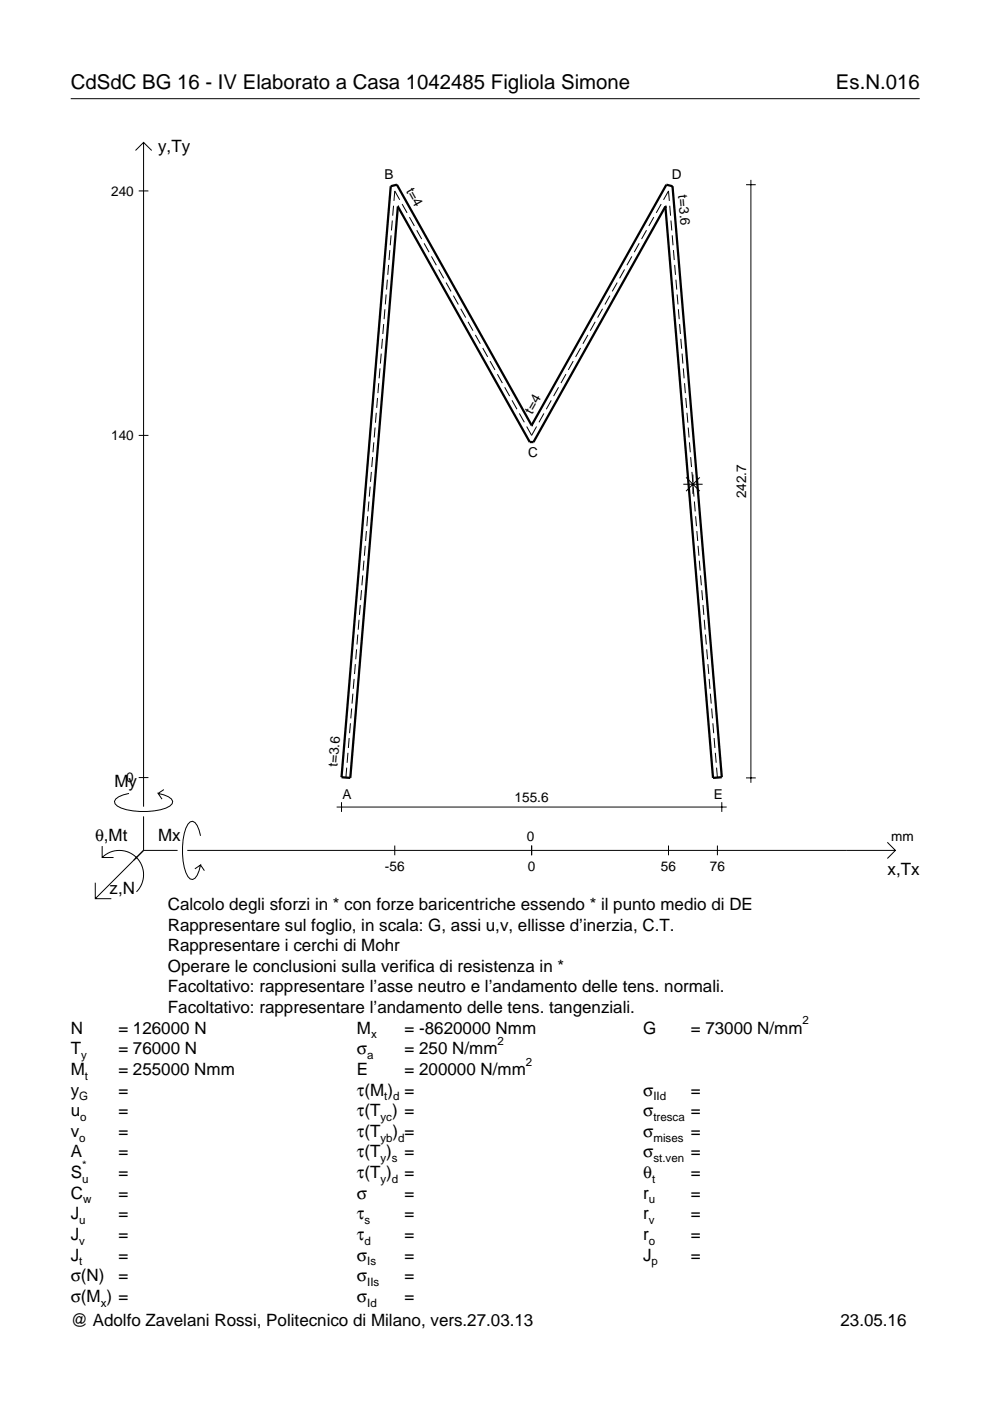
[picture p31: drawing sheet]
<svg xmlns="http://www.w3.org/2000/svg" width="210mm" height="297mm" viewBox="0 0 210 297" stroke-linecap="round" stroke-linejoin="round" font-family="sans-serif">
<defs><g id="words">
<g font-size="4.3">
<text x="15" y="18.9">CdSdC BG 16 - IV Elaborato a Casa 1042485 Figliola Simone</text>
<text x="177.2" y="18.9">Es.N.016</text>
</g>
<g font-size="3.6">
<text x="33.5" y="32.3">y,Ty</text>
<text x="24.3" y="166.9">My</text>
<text x="20.1" y="178.2">θ,Mt</text>
<text x="33.5" y="178.2">Mx</text>
<text x="188.2" y="185.5">x,Tx</text>
<text x="23.2" y="189.6">z,N</text>
<text x="35.6" y="192.9">Calcolo degli sforzi in * con forze baricentriche essendo * il punto medio di DE</text>
<text x="35.6" y="197.3">Rappresentare sul foglio, in scala: G, assi u,v, ellisse d’inerzia, C.T.</text>
<text x="35.6" y="201.7">Rappresentare i cerchi di Mohr</text>
<text x="35.6" y="206">Operare le conclusioni sulla verifica di resistenza in *</text>
<text x="35.6" y="210.4">Facoltativo: rappresentare l’asse neutro e l’andamento delle tens. normali.</text>
<text x="35.6" y="214.8">Facoltativo: rappresentare l’andamento delle tens. tangenziali.</text>
<text x="15" y="219.2">N</text>
<text x="25.1" y="219.2">= 126000 N</text>
<text x="75.7" y="219.2">M</text>
<text x="85.8" y="219.2">= -8620000 Nmm</text>
<text x="136.4" y="219.2">G</text>
<text x="146.5" y="219.2">= 73000 N/mm</text>
<text x="15" y="227.9">M</text>
<text x="15" y="223.5">T</text>
<text x="25.1" y="223.5">= 76000 N</text>
<text x="25.1" y="227.9">= 255000 Nmm</text>
<text x="75.7" y="223.5">σ</text>
<text x="75.7" y="227.9">E</text>
<text x="85.8" y="223.5">= 250 N/mm</text>
<text x="85.8" y="227.9">= 200000 N/mm</text>
<text x="15" y="232.3">y</text>
<text x="25.1" y="232.3">=</text>
<text x="75.7" y="232.3">τ(M ) =</text>
<text x="136.4" y="232.3">σ</text>
<text x="146.5" y="232.3">=</text>
<text x="15" y="236.7">u</text>
<text x="25.1" y="236.7">=</text>
<text x="75.7" y="236.7">τ(T ) =</text>
<text x="136.4" y="236.7">σ</text>
<text x="146.5" y="236.7">=</text>
<text x="15" y="241">v</text>
<text x="15" y="245.4">A</text>
<text x="25.1" y="241">=</text>
<text x="25.1" y="245.4">=</text>
<text x="75.7" y="245.4">τ(T )</text>
<text x="75.7" y="241">τ(T</text>
<text x="83.3" y="241">) =</text>
<text x="85.8" y="245.4">=</text>
<text x="136.4" y="241">σ</text>
<text x="136.4" y="245.4">σ</text>
<text x="146.5" y="241">=</text>
<text x="146.5" y="245.4">=</text>
<text x="15" y="249.8">S</text>
<text x="25.1" y="249.8">=</text>
<text x="75.7" y="249.8">τ(T )</text>
<text x="85.8" y="249.8">=</text>
<text x="136.4" y="249.8">θ</text>
<text x="146.5" y="249.8">=</text>
<text x="15" y="254.2">C</text>
<text x="25.1" y="254.2">=</text>
<text x="75.7" y="254.2">σ</text>
<text x="85.8" y="254.2">=</text>
<text x="136.4" y="254.2">r</text>
<text x="146.5" y="254.2">=</text>
<text x="15" y="258.5">J</text>
<text x="15" y="262.9">J</text>
<text x="25.1" y="258.5">=</text>
<text x="25.1" y="262.9">=</text>
<text x="75.7" y="258.5">τ</text>
<text x="75.7" y="262.9">τ</text>
<text x="85.8" y="258.5">=</text>
<text x="85.8" y="262.9">=</text>
<text x="136.4" y="258.5">r</text>
<text x="136.4" y="262.9">r</text>
<text x="146.5" y="258.5">=</text>
<text x="146.5" y="262.9">=</text>
<text x="15" y="267.3">J</text>
<text x="25.1" y="267.3">=</text>
<text x="75.7" y="267.3">σ</text>
<text x="85.8" y="267.3">=</text>
<text x="136.4" y="267.3">J</text>
<text x="146.5" y="267.3">=</text>
<text x="15" y="271.7">σ(N)</text>
<text x="25.1" y="271.7">=</text>
<text x="75.7" y="271.7">σ</text>
<text x="85.8" y="271.7">=</text>
<text x="15" y="281.2">@ Adolfo Zavelani Rossi, Politecnico di Milano, vers.27.03.13</text>
<text x="15" y="276">σ(M ) =</text>
<text x="75.7" y="276">σ</text>
<text x="85.8" y="276">=</text>
<text x="178.2" y="281.2">23.05.16</text>
</g>
<g font-size="2.9">
<text x="23.6" y="41.5">240</text>
<text x="81.5" y="37.9">B</text>
<text x="86" y="40.5" transform="rotate(61 86 40.5)">t=4</text>
<text x="142.4" y="37.9">D</text>
<text x="143.8" y="41.4" transform="rotate(85 143.8 41.4)">t=3.6</text>
<text x="112.8" y="87.9" transform="rotate(-61 112.8 87.9)">t=4</text>
<text x="23.6" y="93.3">140</text>
<text x="112" y="97">C</text>
<text x="158.2" y="105.7" transform="rotate(-90 158.2 105.7)">242.7</text>
<text x="26.8" y="165.9">0</text>
<text x="71.5" y="162.6" transform="rotate(-85 71.5 162.6)">t=3.6</text>
<text x="72.6" y="169.4">A</text>
<text x="109.1" y="170.1">155.6</text>
<text x="151.4" y="169.4">E</text>
<text x="111.7" y="178.2">0</text>
<text x="189" y="178.2">mm</text>
<text x="81.6" y="184.7">-56</text>
<text x="111.9" y="184.7">0</text>
<text x="140.1" y="184.7">56</text>
<text x="150.5" y="184.7">76</text>
</g>
<g font-size="2.4">
<text x="78.7" y="220.2">x</text>
<text x="105.5" y="221.5">2</text>
<text x="170.2" y="217.2">2</text>
<text x="17.2" y="224.5">y</text>
<text x="77.9" y="224.5">a</text>
<text x="111.5" y="225.9">2</text>
<text x="16.8" y="233.3">G</text>
<text x="18" y="228.9">t</text>
<text x="81.5" y="233.3">t d</text>
<text x="138.5" y="233.3">IId</text>
<text x="17" y="237.7">o</text>
<text x="80.7" y="237.7">yc</text>
<text x="138.5" y="237.7">tresca</text>
<text x="16.8" y="242">o</text>
<text x="80.7" y="242">yb d</text>
<text x="138.5" y="242">mises</text>
<text x="17.4" y="250.8">u</text>
<text x="17.4" y="247.8">*</text>
<text x="80.7" y="246.4">y s</text>
<text x="80.7" y="250.8">y d</text>
<text x="138.2" y="250.8">t</text>
<text x="138.5" y="246.4">st.ven</text>
<text x="17.6" y="255.2">w</text>
<text x="137.6" y="255.2">u</text>
<text x="16.8" y="259.5">u</text>
<text x="16.8" y="263.9">v</text>
<text x="77.3" y="259.5">s</text>
<text x="77.3" y="263.9">d</text>
<text x="137.6" y="259.5">v</text>
<text x="137.6" y="263.9">o</text>
<text x="16.8" y="268.3">t</text>
<text x="77.9" y="268.3">Is</text>
<text x="138.2" y="268.3">p</text>
<text x="77.9" y="272.7">IIs</text>
<text x="21.4" y="277">x</text>
<text x="77.9" y="277">Id</text>
</g>
</g></defs>
<g fill="none" stroke="#000" stroke-width=".21">
<path d="M15 20.9h180M28.7 31.9l1.7-1.7 1.8 1.7M30.4 30.2v140.8M158.2 39.2h2M159.2 38.1v127.9M29.4 40.5h2.1M82.1 59.3l-.1 2.1M82.4 56.2l-.2 2.1M82.7 53l-.2 2.1M82.9 49.9l-.2 2.1M83.2 46.8l-.2 2.1M83.4 43.6l-.1 2.1"/>
<path d="M84.7 42.4l-1-1.9-.2 2.1M85.3 43.3l1 1.8M86.8 46l1.1 1.9M88.4 48.8l1 1.9M89.9 51.6l1.1 1.9M91.5 54.4l1 1.8M93 57.1l1.1 1.9M94.6 59.9l1 1.9M130.9 59.9l-1.1 1.9M132.4 57.1l-1 1.9M134 54.4l-1.1 1.8M135.5 51.6l-1 1.9"/>
<path d="M137.1 48.8l-1.1 1.9M138.6 46l-1 1.9M140.2 43.3l-1.1 1.8M140.7 42.4l1-1.9 .2 2.1M142 43.6l.2 2.1M142.3 46.8l.1 2.1M142.5 49.9l.2 2.1M142.8 53l.2 2.1M143 56.2l.2 2.1M143.3 59.3l.2 2.1M80.6 78.1l-.2 2.1M80.8 75l-.2 2.1"/>
<path d="M81.1 71.8l-.2 2.1M81.3 68.7l-.1 2.1M81.6 65.6l-.2 2.1M81.9 62.4l-.2 2.1M96.1 62.7l1.1 1.9M97.7 65.5l1 1.8M99.2 68.2l1.1 1.9M100.8 71l1 1.9M102.3 73.8l1.1 1.9M103.9 76.6l1 1.8M105.5 79.3l1 1.9M120 79.3l-1.1 1.9"/>
<path d="M121.5 76.6l-1 1.8M123.1 73.8l-1.1 1.9M124.6 71l-1 1.9M126.2 68.2l-1.1 1.9M127.8 65.5l-1.1 1.8M129.3 62.7l-1 1.9M143.6 62.4l.1 2.1M143.8 65.6l.2 2.1M144.1 68.7l.2 2.1M144.3 71.8l.2 2.1M144.6 75l.2 2.1M144.9 78.1l.1 2.1"/>
<path d="M29.4 92.3h2.1M79 96.9l-.2 2.1M79.3 93.8l-.2 2.1M79.5 90.6l-.2 2.2M79.8 87.5l-.2 2.1M80 84.4l-.1 2.1M80.3 81.2l-.2 2.2M107 82.1l1.1 1.9M108.6 84.9l1 1.9M110.1 87.7l1.1 1.8M111.7 90.4l1 1.9 1.1-1.9M115.3 87.7l-1 1.8"/>
<path d="M116.9 84.9l-1.1 1.9M118.4 82.1l-1 1.9M145.1 81.2l.2 2.2M145.4 84.4l.2 2.1M145.7 87.5l.1 2.1M145.9 90.6l.2 2.2M146.2 93.8l.2 2.1M146.4 96.9l.2 2.1M77.2 118.9l-.2 2.1M77.4 115.7l-.1 2.1M77.7 112.6l-.2 2.1M77.9 109.5l-.1 2.1"/>
<path d="M78.2 106.3l-.2 2.1M78.5 103.2l-.2 2.1M78.7 100.1l-.1 2.1M144.9 102.7h4.1M145.5 101.2l2.9 2.9M146.7 100.1l.2 2.1M146.9 100.6v4.1M147 103.2l.1 2.1M147.2 106.3l.2 2.1M147.5 109.5l.2 2.1M147.7 112.6l.2 2.1M148 115.7l.2 2.1"/>
<path d="M148.3 118.9l.1 2.1M148.4 101.2l-2.9 2.9M75.6 137.7l-.2 2.1M75.9 134.5l-.2 2.1M76.1 131.4l-.2 2.1M76.4 128.3l-.2 2.1M76.6 125.1l-.1 2.1M76.9 122l-.2 2.1M148.5 122l.2 2.1M148.8 125.1l.2 2.1M149.1 128.3l.1 2.1M149.3 131.4l.2 2.1"/>
<path d="M149.6 134.5l.2 2.1M149.8 137.7l.2 2.1M73.8 159.6l-.2 2.1M74 156.5l-.1 2.1M74.3 153.3l-.2 2.2M74.6 150.2l-.2 2.1M74.8 147.1l-.2 2.1M75.1 143.9l-.2 2.2M75.3 140.8l-.1 2.1M150.1 140.8l.2 2.1M150.4 143.9l.1 2.2M150.6 147.1l.2 2.1"/>
<path d="M150.9 150.2l.2 2.1M151.1 153.3l.2 2.2M151.4 156.5l.2 2.1M151.7 159.6l.1 2.1M21.7 179.4v2.4h2.4M27.3 168.2a3.6 3.6 0 0 0-3 1.7l.1 .5a5.6 5.6 0 0 0 3.8 1.5 13.4 13.4 0 0 0 7.8-1l.5-.5 .1-.5a3.6 3.6 0 0 0-3.1-1.7l.8 1.2M29.4 164.9h2.1M30.4 173.1v7.2M34.7 167.4l-1.2 .8M42.5 177.2a3.6 3.6 0 0 0-1.7-3.1l-.5 .2a5.7 5.7 0 0 0-1.5 3.7 13.3 13.3 0 0 0 1 7.9l.5 .5 .5 .1a3.6 3.6 0 0 0 1.7-3.1l-1.2 .8M71.4 171.1h82.7M72.4 170.1v2"/>
<path d="M73.5 162.8l-.2 2.1M83.7 179.3v2M112.7 179.3v2M141.7 179.3v2M151.9 162.8l.2 2.1M152.1 179.3v2M153 170.1v2M158.2 164.9h2M188.1 178.6l1.7 1.7-1.7 1.7M20.2 187.2v3.3h3.4M21.7 181.8a5.1 5.1 0 0 1 7.2 0 5.1 5.1 0 0 1 0 7.3M30.4 180.3l-10.2 10.2"/>
<path d="M30.4 180.3h7.2M39.7 180.3h150.1M42.5 183.4l.8 1.2"/>
</g>
<path d="M84.4 43.8h.1M84.4 43.8l-10.1 121.1-1.9-.1 10.4-125.3 1.3-.3 28.6 51M84.4 43.8l27.9 49.9h.8l28-49.9M141.1 43.8h.1M141.1 43.8l10.1 121.1 1.8-.1-10.4-125.3-1.3-.3-28.6 51M112.7 90.2h.1" fill="none" stroke="#000" stroke-width=".48"/>
<use href="#words"/>
</svg>
